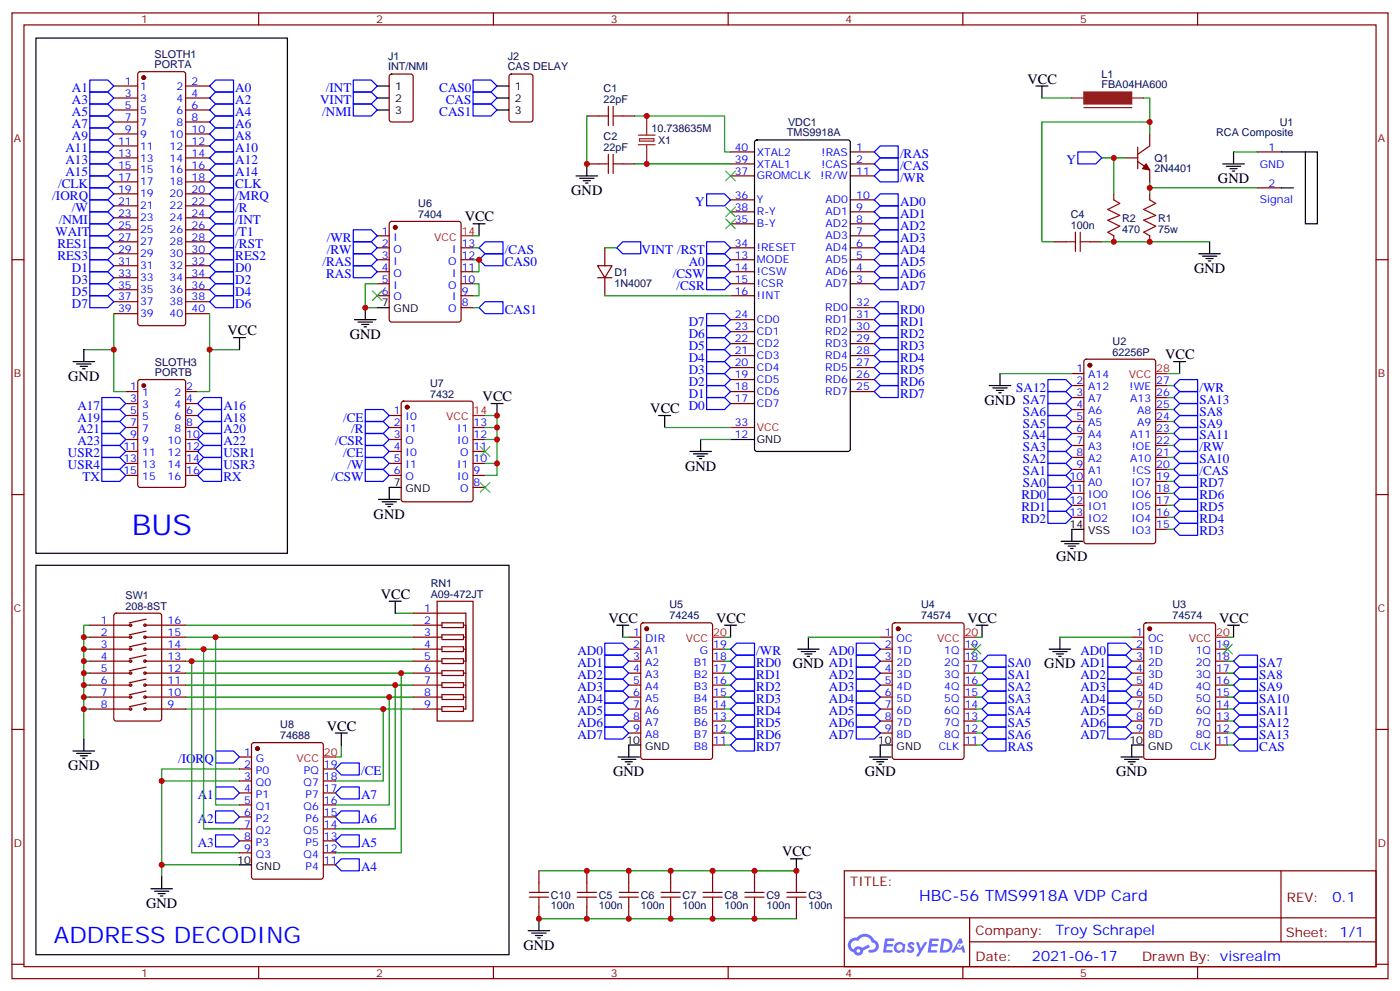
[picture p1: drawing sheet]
<svg xmlns="http://www.w3.org/2000/svg" width="412mm" height="292mm" viewBox="0 0 412 292" stroke-linecap="round" stroke-linejoin="round" font-family="sans-serif">
<defs><g id="words">
<text font-size="8.5" fill="#00f" x="38.8" y="157.6">BUS</text>
<text font-size="6.7" fill="#00f" x="15.9" y="277.6">ADDRESS DECODING</text>
<text font-size="4.6" fill="#00f" x="270.8" y="265.4">HBC-56 TMS9918A VDP Card</text>
<g font-size="4.2">
<text x="302.7" y="24.6">VCC</text>
<text x="358.8" y="53.9">GND</text>
<text x="168.3" y="57.4">GND</text>
<text x="136.9" y="65.2">VCC</text>
<text x="351.7" y="80.4">GND</text>
<text x="67" y="98.7">VCC</text>
<text x="103" y="99.8">GND</text>
<text x="343.3" y="105.8">VCC</text>
<text x="20.1" y="112.1">GND</text>
<text x="142.2" y="118.1">VCC</text>
<text x="290" y="119.2">GND SA7</text>
<text x="191.6" y="121.6">VCC</text>
<text x="201.8" y="138.6">GND</text>
<text x="110.1" y="152.7">GND</text>
<text x="311.1" y="165">GND</text>
<text x="112.2" y="176.3">VCC</text>
<text x="179.2" y="183.4">VCC</text>
<text x="211" y="183.4">VCC</text>
<text x="285" y="183.4">VCC</text>
<text x="359.1" y="183.4">VCC</text>
<text x="233.5" y="196.8">GND AD1</text>
<text x="307.6" y="196.8">GND AD1</text>
<text x="96.3" y="215.1">VCC</text>
<text x="20.1" y="226.8">GND</text>
<text x="180.6" y="228.5">GND</text>
<text x="254.7" y="228.5">GND</text>
<text x="328.8" y="228.5">GND</text>
<text x="230.4" y="252.2">VCC</text>
<text x="43" y="267.3">GND</text>
<text x="154.2" y="279.7">GND</text>
</g>
<g font-size="4.2" fill="#00f">
<text x="392.5" y="265.7">0.1</text>
<text x="310.9" y="275.2">Troy Schrapel</text>
<text x="304" y="283">2021-06-17</text>
</g>
<g font-size="3.9" fill="#00f">
<text x="21.2" y="27.1">A1</text>
<text x="69.3" y="27.1">A0</text>
<text x="96" y="27.1">/INT</text>
<text x="129.4" y="27.1">CAS0</text>
<text x="21.2" y="30.6">A3</text>
<text x="21.2" y="34.1">A5</text>
<text x="69.3" y="30.6">A2</text>
<text x="69.3" y="34.1">A4</text>
<text x="94.3" y="30.6">VINT</text>
<text x="94.9" y="34.1">/NMI</text>
<text x="129.4" y="34.1">CAS1</text>
<text x="131.3" y="30.6">CAS</text>
<text x="21.2" y="37.7">A7</text>
<text x="21.2" y="41.2">A9</text>
<text x="69.3" y="37.7">A6</text>
<text x="69.3" y="41.2">A8</text>
<text x="19.3" y="44.7">A11</text>
<text x="69.3" y="44.7">A10</text>
<text x="265.1" y="46.5">/RAS</text>
<text x="19.3" y="48.3">A13</text>
<text x="19.3" y="51.8">A15</text>
<text x="69.3" y="48.3">A12</text>
<text x="69.3" y="51.8">A14</text>
<text x="265.1" y="53.6">/WR</text>
<text x="265.1" y="50">/CAS</text>
<text x="314.2" y="48.3">Y</text>
<text x="15.4" y="58.8">/IORQ</text>
<text x="17.1" y="55.3">/CLK</text>
<text x="69.3" y="55.3">CLK</text>
<text x="69.3" y="58.8">/MRQ</text>
<text x="17.3" y="65.9">/NMI</text>
<text x="21.2" y="62.4">/W</text>
<text x="69.3" y="62.4">/R</text>
<text x="69.3" y="65.9">/INT</text>
<text x="204.8" y="60.6">Y</text>
<text x="265.1" y="60.6">AD0</text>
<text x="265.1" y="64.1">AD1</text>
<text x="16.3" y="69.4">WAIT</text>
<text x="69.3" y="69.4">/T1</text>
<text x="96.2" y="71.2">/WR</text>
<text x="265.1" y="67.7">AD2</text>
<text x="265.1" y="71.2">AD3</text>
<text x="16.9" y="73">RES1</text>
<text x="16.9" y="76.5">RES3</text>
<text x="69.3" y="73">/RST</text>
<text x="69.3" y="76.5">RES2</text>
<text x="96.2" y="74.7">/RW</text>
<text x="148.7" y="74.7">/CAS</text>
<text x="189" y="74.7">VINT /RST</text>
<text x="265.1" y="74.7">AD4</text>
<text x="21.2" y="80">D1</text>
<text x="21.2" y="83.5">D3</text>
<text x="69.3" y="80">D0</text>
<text x="69.3" y="83.5">D2</text>
<text x="95" y="78.2">/RAS</text>
<text x="96.1" y="81.8">RAS</text>
<text x="148.7" y="78.2">CAS0</text>
<text x="198.2" y="81.8">/CSW</text>
<text x="202.9" y="78.2">A0</text>
<text x="265.1" y="78.2">AD5</text>
<text x="265.1" y="81.8">AD6</text>
<text x="21.2" y="87.1">D5</text>
<text x="69.3" y="87.1">D4</text>
<text x="199.3" y="85.3">/CSR</text>
<text x="265.1" y="85.3">AD7</text>
<text x="21.2" y="90.6">D7</text>
<text x="69.3" y="90.6">D6</text>
<text x="148.7" y="92.4">CAS1</text>
<text x="202.9" y="95.9">D7</text>
<text x="265.1" y="92.4">RD0</text>
<text x="265.1" y="95.9">RD1</text>
<text x="202.9" y="99.4">D6</text>
<text x="265.1" y="99.4">RD2</text>
<text x="202.9" y="106.5">D4</text>
<text x="202.9" y="102.9">D5</text>
<text x="265.1" y="102.9">RD3</text>
<text x="265.1" y="106.5">RD4</text>
<text x="202.9" y="113.5">D2</text>
<text x="202.9" y="110">D3</text>
<text x="265.1" y="110">RD5</text>
<text x="265.1" y="113.5">RD6</text>
<text x="202.9" y="117.1">D1</text>
<text x="265.1" y="117.1">RD7</text>
<text x="299.3" y="115.3">SA12</text>
<text x="353.3" y="115.3">/WR</text>
<text x="353.3" y="118.8">SA13</text>
<text x="22.8" y="120.6">A17</text>
<text x="22.8" y="124.1">A19</text>
<text x="65.8" y="120.6">A16</text>
<text x="65.8" y="124.1">A18</text>
<text x="101.1" y="124.1">/CE</text>
<text x="202.9" y="120.6">D0</text>
<text x="301.3" y="125.9">SA5</text>
<text x="301.3" y="122.3">SA6</text>
<text x="353.3" y="122.3">SA8</text>
<text x="353.3" y="125.9">SA9</text>
<text x="22.8" y="127.6">A21</text>
<text x="22.8" y="131.2">A23</text>
<text x="65.8" y="127.6">A20</text>
<text x="65.8" y="131.2">A22</text>
<text x="98.7" y="131.2">/CSR</text>
<text x="103.4" y="127.6">/R</text>
<text x="301.3" y="129.4">SA4</text>
<text x="353.3" y="129.4">SA11</text>
<text x="20" y="134.7">USR2</text>
<text x="65.8" y="134.7">USR1</text>
<text x="101.1" y="134.7">/CE</text>
<text x="301.3" y="136.5">SA2</text>
<text x="301.3" y="132.9">SA3</text>
<text x="353.3" y="132.9">/RW</text>
<text x="353.3" y="136.5">SA10</text>
<text x="20" y="138.2">USR4</text>
<text x="24.3" y="141.7">TX</text>
<text x="65.8" y="138.2">USR3</text>
<text x="65.8" y="141.7">RX</text>
<text x="97.6" y="141.7">/CSW</text>
<text x="102.3" y="138.2">/W</text>
<text x="301.3" y="143.5">SA0</text>
<text x="301.3" y="140">SA1</text>
<text x="353.3" y="140">/CAS</text>
<text x="353.3" y="143.5">RD7</text>
<text x="300.9" y="147">RD0</text>
<text x="353.3" y="147">RD6</text>
<text x="300.9" y="150.6">RD1</text>
<text x="300.9" y="154.1">RD2</text>
<text x="353.3" y="154.1">RD4</text>
<text x="353.3" y="150.6">RD5</text>
<text x="353.3" y="157.6">RD3</text>
<text x="170.1" y="196.4">AD1</text>
<text x="170.1" y="192.9">AD0</text>
<text x="222.8" y="196.4">RD0</text>
<text x="222.8" y="192.9">/WR</text>
<text x="244.2" y="192.9">AD0</text>
<text x="296.9" y="196.4">SA0</text>
<text x="318.3" y="192.9">AD0</text>
<text x="370.9" y="196.4">SA7</text>
<text x="170.1" y="203.5">AD3</text>
<text x="170.1" y="200">AD2</text>
<text x="222.8" y="200">RD1</text>
<text x="222.8" y="203.5">RD2</text>
<text x="244.2" y="203.5">AD3</text>
<text x="244.2" y="200">AD2</text>
<text x="296.9" y="203.5">SA2</text>
<text x="296.9" y="200">SA1</text>
<text x="318.3" y="203.5">AD3</text>
<text x="318.3" y="200">AD2</text>
<text x="370.9" y="203.5">SA9</text>
<text x="370.9" y="200">SA8</text>
<text x="170.1" y="207">AD4</text>
<text x="222.8" y="207">RD3</text>
<text x="244.2" y="207">AD4</text>
<text x="296.9" y="207">SA3</text>
<text x="318.3" y="207">AD4</text>
<text x="370.9" y="207">SA10</text>
<text x="170.1" y="214.1">AD6</text>
<text x="170.1" y="210.5">AD5</text>
<text x="222.8" y="210.5">RD4</text>
<text x="222.8" y="214.1">RD5</text>
<text x="244.2" y="210.5">AD5</text>
<text x="244.2" y="214.1">AD6</text>
<text x="296.9" y="214.1">SA5</text>
<text x="296.9" y="210.5">SA4</text>
<text x="318.3" y="210.5">AD5</text>
<text x="318.3" y="214.1">AD6</text>
<text x="370.9" y="214.1">SA12</text>
<text x="370.9" y="210.5">SA11</text>
<text x="170.1" y="217.6">AD7</text>
<text x="222.8" y="217.6">RD6</text>
<text x="222.8" y="221.1">RD7</text>
<text x="244.2" y="217.6">AD7</text>
<text x="296.9" y="217.6">SA6</text>
<text x="296.9" y="221.1">RAS</text>
<text x="318.3" y="217.6">AD7</text>
<text x="370.9" y="217.6">SA13</text>
<text x="370.9" y="221.1">CAS</text>
<text x="52.5" y="224.6">/IORQ</text>
<text x="106.4" y="228.2">/CE</text>
<text x="58.2" y="235.2">A1</text>
<text x="106.4" y="235.2">A7</text>
<text x="58.2" y="242.3">A2</text>
<text x="106.4" y="242.3">A6</text>
<text x="58.2" y="249.3">A3</text>
<text x="106.4" y="249.3">A5</text>
<text x="106.4" y="256.4">A4</text>
</g>
<g font-size="3.9" fill="#800">
<text x="250.5" y="261">TITLE:</text>
<text x="379.1" y="265.7">REV:</text>
<text x="287.4" y="275.2">Company:</text>
<text x="378.7" y="275.8">Sheet: 1/1</text>
<text x="287.4" y="282.9">Date:</text>
<text x="336.4" y="282.9">Drawn By: visrealm</text>
</g>
<g font-size="3.2" fill="#800">
<text x="41.6" y="6.8">1</text>
<text x="110.8" y="6.8">2</text>
<text x="179.9" y="6.8">3</text>
<text x="249.1" y="6.8">4</text>
<text x="318.2" y="6.8">5</text>
<text x="4.1" y="41.9">A</text>
<text x="405.9" y="41.9">A</text>
<text x="4.1" y="111.1">B</text>
<text x="405.9" y="111.1">B</text>
<text x="4.1" y="180.2">C</text>
<text x="405.9" y="180.2">C</text>
<text x="4.1" y="249.3">D</text>
<text x="405.9" y="249.3">D</text>
<text x="41.6" y="287.6">1</text>
<text x="110.8" y="287.6">2</text>
<text x="179.9" y="287.6">3</text>
<text x="249.1" y="287.6">4</text>
<text x="318.2" y="287.6">5</text>
</g>
<g font-size="3.2" fill="#000080">
<text x="45.5" y="17.1">SLOTH1</text>
<text x="114.3" y="17.6">J1</text>
<text x="149.6" y="17.6">J2</text>
<text x="45.5" y="20">PORTA</text>
<text x="114.3" y="20.7">INT/NMI</text>
<text x="149.6" y="20.7">CAS DELAY</text>
<text x="324.5" y="22.9">L1</text>
<text x="177.8" y="27.1">C1</text>
<text x="324.5" y="26">FBA04HA600</text>
<text x="177.8" y="30.3">22pF</text>
<text x="177.8" y="41.2">C2</text>
<text x="191.9" y="38.8">10.738635M</text>
<text x="231.8" y="40.1">TMS9918A</text>
<text x="232.1" y="37">VDC1</text>
<text x="358.3" y="40">RCA Composite</text>
<text x="377" y="37.1">U1</text>
<text x="177.8" y="44.4">22pF</text>
<text x="193.9" y="42.4">X1</text>
<text x="340.1" y="47.6">Q1</text>
<text x="340.1" y="50.7">2N4401</text>
<text x="123.2" y="64.1">7404</text>
<text x="123.2" y="61">U6</text>
<text x="315.4" y="64.1">C4</text>
<text x="330.6" y="65.3">R2</text>
<text x="341.1" y="65.3">R1</text>
<text x="315.4" y="67.3">100n</text>
<text x="330.6" y="68.5">470</text>
<text x="341.1" y="68.5">75w</text>
<text x="181" y="81.1">D1</text>
<text x="181" y="84.4">1N4007</text>
<text x="327.8" y="101.5">U2</text>
<text x="45.6" y="107.6">SLOTH3</text>
<text x="327.8" y="104.7">62256P</text>
<text x="45.6" y="110.6">PORTB</text>
<text x="126.7" y="113.8">U7</text>
<text x="126.7" y="117.1">7432</text>
<text x="126.9" y="172.8">RN1</text>
<text x="37" y="179.5">208-8ST</text>
<text x="37" y="176.3">SW1</text>
<text x="126.9" y="176">A09-472JT</text>
<text x="197.2" y="179.1">U5</text>
<text x="271.3" y="179.1">U4</text>
<text x="345.4" y="179.1">U3</text>
<text x="197.2" y="182.3">74245</text>
<text x="271.3" y="182.3">74574</text>
<text x="345.4" y="182.3">74574</text>
<text x="82.6" y="214.4">U8</text>
<text x="82.6" y="217.6">74688</text>
<text x="162.3" y="267.6">100n</text>
<text x="162.3" y="264.6">C10</text>
<text x="176.4" y="267.6">100n</text>
<text x="176.4" y="264.6">C5</text>
<text x="188.7" y="267.6">100n</text>
<text x="188.7" y="264.6">C6</text>
<text x="201.1" y="267.6">100n</text>
<text x="201.1" y="264.6">C7</text>
<text x="213.4" y="267.6">100n</text>
<text x="213.4" y="264.6">C8</text>
<text x="225.8" y="267.6">100n</text>
<text x="225.8" y="264.6">C9</text>
<text x="238.1" y="267.6">100n</text>
<text x="238.1" y="264.6">C3</text>
</g>
<g font-size="3.2" fill="#00f">
<text x="36.8" y="25">1</text>
<text x="36.8" y="28.5">3</text>
<text x="41.3" y="26.4">1</text>
<text x="41.3" y="29.9">3</text>
<text x="52" y="26.4">2</text>
<text x="52" y="29.9">4</text>
<text x="56.4" y="25">2</text>
<text x="56.4" y="28.5">4</text>
<text x="36.8" y="32">5</text>
<text x="36.8" y="35.6">7</text>
<text x="41.3" y="33.4">5</text>
<text x="52" y="33.4">6</text>
<text x="56.4" y="32">6</text>
<text x="56.4" y="35.6">8</text>
<text x="36.8" y="39.1">9</text>
<text x="41.3" y="37">7</text>
<text x="41.3" y="40.5">9</text>
<text x="49.9" y="40.5">10</text>
<text x="52" y="37">8</text>
<text x="56.4" y="39.1">10</text>
<text x="34.8" y="42.6">11</text>
<text x="34.8" y="46.1">13</text>
<text x="41.3" y="44">11</text>
<text x="41.3" y="47.6">13</text>
<text x="49.9" y="44">12</text>
<text x="49.9" y="47.6">14</text>
<text x="56.4" y="42.6">12</text>
<text x="56.4" y="46.1">14</text>
<text x="216.5" y="47.9">39</text>
<text x="216.5" y="44.4">40</text>
<text x="223" y="45.8">XTAL2</text>
<text x="242" y="45.8">!RAS</text>
<text x="252.2" y="44.4">1</text>
<text x="252.2" y="47.9">2</text>
<text x="373.7" y="44.4">1</text>
<text x="34.8" y="49.7">15</text>
<text x="34.8" y="53.2">17</text>
<text x="41.3" y="51.1">15</text>
<text x="49.9" y="51.1">16</text>
<text x="56.4" y="49.7">16</text>
<text x="56.4" y="53.2">18</text>
<text x="216.5" y="51.4">37</text>
<text x="223" y="52.8">GROMCLK</text>
<text x="223" y="49.3">XTAL1</text>
<text x="241.7" y="52.8">!R/W</text>
<text x="242" y="49.3">!CAS</text>
<text x="252.2" y="51.4">11</text>
<text x="371.1" y="49.3">GND</text>
<text x="34.8" y="56.7">19</text>
<text x="41.3" y="54.6">17</text>
<text x="41.3" y="58.1">19</text>
<text x="49.9" y="54.6">18</text>
<text x="49.9" y="58.1">20</text>
<text x="56.4" y="56.7">20</text>
<text x="216.5" y="58.5">36</text>
<text x="223" y="59.9">Y</text>
<text x="243.1" y="59.9">AD0</text>
<text x="252.2" y="58.5">10</text>
<text x="371.1" y="59.9">Signal</text>
<text x="373.7" y="55">2</text>
<text x="34.8" y="60.3">21</text>
<text x="34.8" y="63.8">23</text>
<text x="41.3" y="61.7">21</text>
<text x="41.3" y="65.2">23</text>
<text x="49.9" y="61.7">22</text>
<text x="49.9" y="65.2">24</text>
<text x="56.4" y="60.3">22</text>
<text x="56.4" y="63.8">24</text>
<text x="216.5" y="65.5">35</text>
<text x="216.5" y="62">38</text>
<text x="223" y="63.4">R-Y</text>
<text x="243.1" y="63.4">AD1</text>
<text x="252.2" y="65.5">8</text>
<text x="252.2" y="62">9</text>
<text x="34.8" y="67.3">25</text>
<text x="34.8" y="70.8">27</text>
<text x="41.3" y="68.7">25</text>
<text x="49.9" y="68.7">26</text>
<text x="56.4" y="67.3">26</text>
<text x="56.4" y="70.8">28</text>
<text x="112.5" y="69.1">1</text>
<text x="116" y="70.8">I</text>
<text x="223" y="67">B-Y</text>
<text x="243.1" y="70.5">AD3</text>
<text x="243.1" y="67">AD2</text>
<text x="252.2" y="69.1">7</text>
<text x="34.8" y="74.4">29</text>
<text x="34.8" y="77.9">31</text>
<text x="41.3" y="72.2">27</text>
<text x="41.3" y="75.8">29</text>
<text x="49.9" y="72.2">28</text>
<text x="49.9" y="75.8">30</text>
<text x="56.4" y="74.4">30</text>
<text x="56.4" y="77.9">32</text>
<text x="112.5" y="72.6">2</text>
<text x="112.5" y="76.1">3</text>
<text x="116" y="74.4">O</text>
<text x="116" y="77.9">I</text>
<text x="132" y="77.9">O</text>
<text x="133.2" y="74.4">I</text>
<text x="136" y="76.1">12</text>
<text x="136" y="72.6">13</text>
<text x="216.5" y="76.1">13</text>
<text x="216.5" y="72.6">34</text>
<text x="223" y="77.5">MODE</text>
<text x="223" y="74">!RESET</text>
<text x="243.1" y="77.5">AD5</text>
<text x="243.1" y="74">AD4</text>
<text x="252.2" y="76.1">5</text>
<text x="252.2" y="72.6">6</text>
<text x="34.8" y="81.4">33</text>
<text x="41.3" y="79.3">31</text>
<text x="41.3" y="82.8">33</text>
<text x="49.9" y="79.3">32</text>
<text x="49.9" y="82.8">34</text>
<text x="56.4" y="81.4">34</text>
<text x="112.5" y="79.7">4</text>
<text x="112.5" y="83.2">5</text>
<text x="116" y="81.4">O</text>
<text x="133.2" y="81.4">I</text>
<text x="136" y="83.2">10</text>
<text x="136" y="79.7">11</text>
<text x="216.5" y="79.7">14</text>
<text x="216.5" y="83.2">15</text>
<text x="223" y="81.1">!CSW</text>
<text x="243.1" y="81.1">AD6</text>
<text x="252.2" y="83.2">3</text>
<text x="252.2" y="79.7">4</text>
<text x="34.8" y="84.9">35</text>
<text x="34.8" y="88.5">37</text>
<text x="41.3" y="86.4">35</text>
<text x="41.3" y="89.9">37</text>
<text x="49.9" y="86.4">36</text>
<text x="49.9" y="89.9">38</text>
<text x="56.4" y="84.9">36</text>
<text x="56.4" y="88.5">38</text>
<text x="112.5" y="86.7">6</text>
<text x="116" y="84.9">I</text>
<text x="116" y="88.5">O</text>
<text x="132" y="84.9">O</text>
<text x="133.2" y="88.5">I</text>
<text x="136" y="86.7">9</text>
<text x="216.5" y="86.7">16</text>
<text x="223" y="84.6">!CSR</text>
<text x="223" y="88.1">!INT</text>
<text x="243.1" y="84.6">AD7</text>
<text x="34.8" y="92">39</text>
<text x="41.3" y="93.4">39</text>
<text x="49.9" y="93.4">40</text>
<text x="56.4" y="92">40</text>
<text x="132" y="92">O</text>
<text x="136" y="90.2">8</text>
<text x="216.5" y="93.8">24</text>
<text x="223" y="95.2">CD0</text>
<text x="243.1" y="95.2">RD1</text>
<text x="243.1" y="91.7">RD0</text>
<text x="252.2" y="93.8">31</text>
<text x="252.2" y="90.2">32</text>
<text x="216.5" y="100.8">22</text>
<text x="216.5" y="97.3">23</text>
<text x="223" y="98.7">CD1</text>
<text x="243.1" y="98.7">RD2</text>
<text x="252.2" y="100.8">29</text>
<text x="252.2" y="97.3">30</text>
<text x="216.5" y="107.9">20</text>
<text x="216.5" y="104.4">21</text>
<text x="223" y="105.8">CD3</text>
<text x="223" y="102.2">CD2</text>
<text x="243.1" y="105.8">RD4</text>
<text x="243.1" y="102.2">RD3</text>
<text x="252.2" y="107.9">27</text>
<text x="252.2" y="104.4">28</text>
<text x="216.5" y="111.4">19</text>
<text x="223" y="112.8">CD5</text>
<text x="223" y="109.3">CD4</text>
<text x="243.1" y="112.8">RD6</text>
<text x="243.1" y="109.3">RD5</text>
<text x="252.2" y="111.4">26</text>
<text x="317.1" y="109.6">1</text>
<text x="317.1" y="113.2">2</text>
<text x="320.6" y="111.4">A14</text>
<text x="340.6" y="113.2">27</text>
<text x="38.4" y="114.9">1</text>
<text x="38.4" y="118.5">3</text>
<text x="41.9" y="116.7">1</text>
<text x="51.4" y="116.7">2</text>
<text x="54.9" y="118.5">4</text>
<text x="54.9" y="114.9">2</text>
<text x="216.5" y="118.5">17</text>
<text x="216.5" y="114.9">18</text>
<text x="223" y="119.9">CD7</text>
<text x="223" y="116.3">CD6</text>
<text x="243.1" y="116.3">RD7</text>
<text x="252.2" y="114.9">25</text>
<text x="317.1" y="116.7">3</text>
<text x="320.6" y="114.9">A12</text>
<text x="320.6" y="118.5">A7</text>
<text x="332.7" y="114.9">!WE</text>
<text x="332.9" y="118.5">A13</text>
<text x="340.6" y="116.7">26</text>
<text x="38.4" y="122">5</text>
<text x="38.4" y="125.5">7</text>
<text x="41.9" y="120.2">3</text>
<text x="41.9" y="123.8">5</text>
<text x="51.4" y="123.8">6</text>
<text x="51.4" y="120.2">4</text>
<text x="54.9" y="125.5">8</text>
<text x="54.9" y="122">6</text>
<text x="116" y="122">1</text>
<text x="116" y="125.5">2</text>
<text x="119.5" y="123.8">I0</text>
<text x="139.5" y="125.5">13</text>
<text x="216.5" y="125.5">33</text>
<text x="317.1" y="120.2">4</text>
<text x="317.1" y="123.8">5</text>
<text x="320.6" y="122">A6</text>
<text x="320.6" y="125.5">A5</text>
<text x="334.9" y="125.5">A9</text>
<text x="334.9" y="122">A8</text>
<text x="340.6" y="123.8">24</text>
<text x="340.6" y="120.2">25</text>
<text x="38.4" y="129">9</text>
<text x="41.9" y="127.3">7</text>
<text x="41.9" y="130.8">9</text>
<text x="49.3" y="130.8">10</text>
<text x="51.4" y="127.3">8</text>
<text x="54.9" y="129">10</text>
<text x="116" y="129">3</text>
<text x="119.5" y="127.3">I1</text>
<text x="119.5" y="130.8">O</text>
<text x="134.7" y="130.8">I0</text>
<text x="134.7" y="127.3">I1</text>
<text x="139.5" y="129">12</text>
<text x="216.5" y="129">12</text>
<text x="317.1" y="127.3">6</text>
<text x="317.1" y="130.8">7</text>
<text x="320.6" y="129">A4</text>
<text x="332.9" y="129">A11</text>
<text x="340.6" y="130.8">22</text>
<text x="340.6" y="127.3">23</text>
<text x="36.4" y="132.6">11</text>
<text x="36.4" y="136.1">13</text>
<text x="41.9" y="134.3">11</text>
<text x="41.9" y="137.9">13</text>
<text x="49.3" y="137.9">14</text>
<text x="49.3" y="134.3">12</text>
<text x="54.9" y="136.1">14</text>
<text x="54.9" y="132.6">12</text>
<text x="116" y="132.6">4</text>
<text x="116" y="136.1">5</text>
<text x="119.5" y="134.3">I0</text>
<text x="119.5" y="137.9">I1</text>
<text x="134.7" y="137.9">I1</text>
<text x="135.5" y="134.3">O</text>
<text x="139.5" y="136.1">10</text>
<text x="139.5" y="132.6">11</text>
<text x="317.1" y="134.3">8</text>
<text x="317.1" y="137.9">9</text>
<text x="320.6" y="132.6">A3</text>
<text x="320.6" y="136.1">A2</text>
<text x="332.9" y="136.1">A10</text>
<text x="333.4" y="132.6">!OE</text>
<text x="340.6" y="137.9">20</text>
<text x="340.6" y="134.3">21</text>
<text x="36.4" y="139.6">15</text>
<text x="41.9" y="141.4">15</text>
<text x="49.3" y="141.4">16</text>
<text x="54.9" y="139.6">16</text>
<text x="116" y="139.6">6</text>
<text x="119.5" y="141.4">O</text>
<text x="134.7" y="141.4">I0</text>
<text x="139.5" y="143.2">8</text>
<text x="139.5" y="139.6">9</text>
<text x="315.1" y="141.4">10</text>
<text x="320.6" y="139.6">A1</text>
<text x="320.6" y="143.2">A0</text>
<text x="333.3" y="143.2">IO7</text>
<text x="333.5" y="139.6">!CS</text>
<text x="340.6" y="141.4">19</text>
<text x="135.5" y="144.9">O</text>
<text x="315.1" y="144.9">11</text>
<text x="315.1" y="148.4">12</text>
<text x="320.6" y="146.7">IO0</text>
<text x="333.3" y="146.7">IO6</text>
<text x="340.6" y="148.4">17</text>
<text x="340.6" y="144.9">18</text>
<text x="315.1" y="152">13</text>
<text x="320.6" y="150.2">IO1</text>
<text x="320.6" y="153.7">IO2</text>
<text x="333.3" y="153.7">IO4</text>
<text x="333.3" y="150.2">IO5</text>
<text x="340.6" y="155.5">15</text>
<text x="340.6" y="152">16</text>
<text x="333.3" y="157.3">IO3</text>
<text x="29.7" y="183.7">1</text>
<text x="49.4" y="183.7">16</text>
<text x="125" y="180.2">1</text>
<text x="125" y="183.7">2</text>
<text x="29.7" y="190.8">3</text>
<text x="29.7" y="187.3">2</text>
<text x="49.4" y="187.3">15</text>
<text x="49.4" y="190.8">14</text>
<text x="125" y="187.3">3</text>
<text x="125" y="190.8">4</text>
<text x="186.5" y="187.3">1</text>
<text x="186.5" y="190.8">2</text>
<text x="190" y="189">DIR</text>
<text x="210.1" y="190.8">19</text>
<text x="260.6" y="187.3">1</text>
<text x="260.6" y="190.8">2</text>
<text x="264.1" y="189">OC</text>
<text x="284.2" y="190.8">19</text>
<text x="334.7" y="187.3">1</text>
<text x="334.7" y="190.8">2</text>
<text x="338.2" y="189">OC</text>
<text x="358.2" y="190.8">19</text>
<text x="29.7" y="197.8">5</text>
<text x="29.7" y="194.3">4</text>
<text x="49.4" y="197.8">12</text>
<text x="49.4" y="194.3">13</text>
<text x="125" y="194.3">5</text>
<text x="125" y="197.8">6</text>
<text x="186.5" y="194.3">3</text>
<text x="186.5" y="197.8">4</text>
<text x="190" y="192.5">A1</text>
<text x="190" y="196.1">A2</text>
<text x="204.4" y="196.1">B1</text>
<text x="206.1" y="192.5">G</text>
<text x="210.1" y="197.8">17</text>
<text x="210.1" y="194.3">18</text>
<text x="260.6" y="194.3">3</text>
<text x="260.6" y="197.8">4</text>
<text x="264.1" y="192.5">1D</text>
<text x="264.1" y="196.1">2D</text>
<text x="278.2" y="196.1">2Q</text>
<text x="278.2" y="192.5">1Q</text>
<text x="284.2" y="197.8">17</text>
<text x="284.2" y="194.3">18</text>
<text x="334.7" y="194.3">3</text>
<text x="334.7" y="197.8">4</text>
<text x="338.2" y="192.5">1D</text>
<text x="338.2" y="196.1">2D</text>
<text x="352.2" y="196.1">2Q</text>
<text x="352.2" y="192.5">1Q</text>
<text x="358.2" y="197.8">17</text>
<text x="358.2" y="194.3">18</text>
<text x="29.7" y="201.4">6</text>
<text x="49.4" y="201.4">11</text>
<text x="125" y="201.4">7</text>
<text x="186.5" y="201.4">5</text>
<text x="190" y="199.6">A3</text>
<text x="190" y="203.1">A4</text>
<text x="204.4" y="203.1">B3</text>
<text x="204.4" y="199.6">B2</text>
<text x="210.1" y="201.4">16</text>
<text x="260.6" y="201.4">5</text>
<text x="264.1" y="199.6">3D</text>
<text x="264.1" y="203.1">4D</text>
<text x="278.2" y="203.1">4Q</text>
<text x="278.2" y="199.6">3Q</text>
<text x="284.2" y="201.4">16</text>
<text x="334.7" y="201.4">5</text>
<text x="338.2" y="199.6">3D</text>
<text x="338.2" y="203.1">4D</text>
<text x="352.2" y="203.1">4Q</text>
<text x="352.2" y="199.6">3Q</text>
<text x="358.2" y="201.4">16</text>
<text x="29.7" y="208.4">8</text>
<text x="29.7" y="204.9">7</text>
<text x="49.4" y="204.9">10</text>
<text x="49.4" y="208.4">9</text>
<text x="125" y="204.9">8</text>
<text x="125" y="208.4">9</text>
<text x="186.5" y="204.9">6</text>
<text x="186.5" y="208.4">7</text>
<text x="190" y="206.7">A5</text>
<text x="204.4" y="206.7">B4</text>
<text x="210.1" y="208.4">14</text>
<text x="210.1" y="204.9">15</text>
<text x="260.6" y="204.9">6</text>
<text x="260.6" y="208.4">7</text>
<text x="264.1" y="206.7">5D</text>
<text x="278.2" y="206.7">5Q</text>
<text x="284.2" y="208.4">14</text>
<text x="284.2" y="204.9">15</text>
<text x="334.7" y="204.9">6</text>
<text x="334.7" y="208.4">7</text>
<text x="338.2" y="206.7">5D</text>
<text x="352.2" y="206.7">5Q</text>
<text x="358.2" y="208.4">14</text>
<text x="358.2" y="204.9">15</text>
<text x="186.5" y="211.9">8</text>
<text x="186.5" y="215.5">9</text>
<text x="190" y="210.2">A6</text>
<text x="190" y="213.7">A7</text>
<text x="204.4" y="213.7">B6</text>
<text x="204.4" y="210.2">B5</text>
<text x="210.1" y="215.5">12</text>
<text x="210.1" y="211.9">13</text>
<text x="260.6" y="211.9">8</text>
<text x="260.6" y="215.5">9</text>
<text x="264.1" y="210.2">6D</text>
<text x="264.1" y="213.7">7D</text>
<text x="278.2" y="213.7">7Q</text>
<text x="278.2" y="210.2">6Q</text>
<text x="284.2" y="215.5">12</text>
<text x="284.2" y="211.9">13</text>
<text x="334.7" y="211.9">8</text>
<text x="334.7" y="215.5">9</text>
<text x="338.2" y="210.2">6D</text>
<text x="338.2" y="213.7">7D</text>
<text x="352.2" y="213.7">7Q</text>
<text x="352.2" y="210.2">6Q</text>
<text x="358.2" y="215.5">12</text>
<text x="358.2" y="211.9">13</text>
<text x="190" y="217.2">A8</text>
<text x="204.4" y="220.8">B8</text>
<text x="204.4" y="217.2">B7</text>
<text x="210.1" y="219">11</text>
<text x="264.1" y="217.2">8D</text>
<text x="276.5" y="220.8">CLK</text>
<text x="278.2" y="217.2">8Q</text>
<text x="284.2" y="219">11</text>
<text x="338.2" y="217.2">8D</text>
<text x="350.6" y="220.8">CLK</text>
<text x="352.2" y="217.2">8Q</text>
<text x="358.2" y="219">11</text>
<text x="71.9" y="222.5">1</text>
<text x="71.9" y="226.1">2</text>
<text x="75.4" y="224.3">G</text>
<text x="75.4" y="227.8">P0</text>
<text x="89.5" y="227.8">PQ</text>
<text x="95.4" y="226.1">19</text>
<text x="71.9" y="229.6">3</text>
<text x="71.9" y="233.1">4</text>
<text x="75.4" y="231.4">Q0</text>
<text x="89.4" y="231.4">Q7</text>
<text x="95.4" y="233.1">17</text>
<text x="95.4" y="229.6">18</text>
<text x="71.9" y="236.6">5</text>
<text x="75.4" y="234.9">P1</text>
<text x="75.4" y="238.4">Q1</text>
<text x="89.4" y="238.4">Q6</text>
<text x="90" y="234.9">P7</text>
<text x="95.4" y="236.6">16</text>
<text x="71.9" y="240.2">6</text>
<text x="71.9" y="243.7">7</text>
<text x="75.4" y="241.9">P2</text>
<text x="75.4" y="245.5">Q2</text>
<text x="89.4" y="245.5">Q5</text>
<text x="90" y="241.9">P6</text>
<text x="95.4" y="243.7">14</text>
<text x="95.4" y="240.2">15</text>
<text x="71.9" y="247.2">8</text>
<text x="71.9" y="250.8">9</text>
<text x="75.4" y="249">P3</text>
<text x="90" y="249">P5</text>
<text x="95.4" y="250.8">12</text>
<text x="95.4" y="247.2">13</text>
<text x="75.4" y="252.5">Q3</text>
<text x="89.4" y="252.5">Q4</text>
<text x="90" y="256">P4</text>
<text x="95.4" y="254.3">11</text>
</g>
<g font-size="3.2">
<text x="116.4" y="26.4">1</text>
<text x="116.4" y="29.9">2</text>
<text x="151.7" y="26.4">1</text>
<text x="151.7" y="29.9">2</text>
<text x="116.4" y="33.4">3</text>
<text x="151.7" y="33.4">3</text>
<text x="112.5" y="90.2">7</text>
<text x="116" y="92">GND</text>
<text x="223" y="130.5">GND</text>
<text x="116" y="143.2">7</text>
<text x="119.5" y="144.9">GND</text>
<text x="315.1" y="155.5">14</text>
<text x="320.6" y="157.3">VSS</text>
<text x="184.5" y="219">10</text>
<text x="190" y="220.8">GND</text>
<text x="258.6" y="219">10</text>
<text x="264.1" y="220.8">GND</text>
<text x="332.7" y="219">10</text>
<text x="338.2" y="220.8">GND</text>
<text x="69.9" y="254.3">10</text>
<text x="75.4" y="256">GND</text>
</g>
<g font-size="3.2" fill="#f00">
<text x="127.9" y="70.8">VCC</text>
<text x="136" y="69.1">14</text>
<text x="332.5" y="111.4">VCC</text>
<text x="340.6" y="109.6">28</text>
<text x="131.4" y="123.8">VCC</text>
<text x="139.5" y="122">14</text>
<text x="223" y="126.9">VCC</text>
<text x="202" y="189">VCC</text>
<text x="210.1" y="187.3">20</text>
<text x="276.1" y="189">VCC</text>
<text x="284.2" y="187.3">20</text>
<text x="350.2" y="189">VCC</text>
<text x="358.2" y="187.3">20</text>
<text x="87.3" y="224.3">VCC</text>
<text x="95.4" y="222.5">20</text>
</g>
</g></defs>
<g fill="none" stroke="#870000" stroke-width=".35">
<path d="M3.5 3.8h405.4v284.3h-405.4zM7.1 7.3h398.2v277.3h-398.2zM76.2 3.8v3.5M145.3 3.8v3.5M214.5 3.8v3.5M283.6 3.8v3.5M352.8 3.8v3.5M3.5 76.5h3.6M405.3 76.5h3.6M3.5 145.6h3.6M405.3 145.6h3.6M3.5 214.8h3.6"/>
<path d="M405.3 214.8h3.6M248.7 256.4h156.6v28.2h-156.6zM377.3 256.4v20.9M248.7 270.2h156.5M285.6 277.3h119.6M285.6 270.2v14.2M3.5 283.9h3.6M76.2 284.6v3.5M145.3 284.6v3.5M214.5 284.6v3.5M283.6 284.6v3.5M352.8 284.6v3.5"/>
<path d="M405.3 283.9h3.6"/>
</g>
<g fill="#5487ff">
<path d="M267.7 277.6a1.22 1.22 0 0 1 1.7 .2l-.4 .6a.47 .47 0 0 0-.3-.4 .47 .47 0 0 0-.5 .2l.1 .2a1.14 1.14 0 0 1 .8 1.8 1.14 1.14 0 0 1-1.9 0l-.2-.2 .5-.6 .7 .5a.29 .29 0 0 0 .3-.3 .29 .29 0 0 0-.2-.3 1.04 1.04 0 0 1-.6-1.7z"/>
<path d="M260.7 276.3h2.4l.3 .2-.2 .5-1.8 .1-.1 .8h1.5l.3 .4-.3 .4h-1.6l-.2 1.1h1.7l.2 .3-.2 .3-2.6 .1z"/>
<path d="M273.8 276.3h2.4l.3 .2-.1 .5-1.8 .1-.2 .8h1.6l.3 .4-.4 .4h-1.6l-.1 1.1h1.7l.2 .3-.2 .3-2.6 .1z"/>
<path d="M282.6 276.3h.7l.3 1.3-.6 .3a.69 .69 0 0 0-1 .3 .69 .69 0 0 0 .4 .9 .69 .69 0 0 0 .9-.6l.5-.2 .6 2.2h-.8l-.2-.9h-1.8l-.5 .9h-.8z"/>
<path d="M269.8 277.4h.8l.6 1.8 1.1-1.8h.9l-2.6 4.2h-.8l.9-1.5z"/>
<path d="M277.4 276.3l-.6 4.2h1.3a2.11 2.11 0 0 0 2.5-2.1 2.11 2.11 0 0 0-2.5-2.1zM278.1 277.1a1.39 1.39 0 0 1 1.7 1.4 1.39 1.39 0 0 1-1.8 1.3h-.3z"/>
<path d="M263.7 277.9a1.54 1.54 0 0 0-.1 2.2 1.54 1.54 0 0 0 2.2 .1l.6 .3 .3-2.3-.2-.3h-.4a1.49 1.49 0 0 0-2.4 0zM264 278.9a.94 .94 0 0 1 1.8 0 .94 .94 0 0 1-1.8 0z"/>
<path d="M250.4 276.7a2.18 2.18 0 0 0 1.1 3.7 1.44 1.44 0 0 0 1.6 .9 1.44 1.44 0 0 0 1.2-1.4l2-1.1-.5-.7-1.9 1a1.47 1.47 0 0 0-2.4 .4 1.39 1.39 0 0 1-.7-1.9 1.39 1.39 0 0 1 2-.5 2.12 2.12 0 0 1 2.2-1.3 2.12 2.12 0 0 1 1.9 1.7 1.14 1.14 0 0 1 1.1 1.4 1.14 1.14 0 0 1-1.7 .7 .43 .43 0 0 0-.5 .4 .43 .43 0 0 0 .4 .5 1.98 1.98 0 0 0 2.5-1.2 1.98 1.98 0 0 0-1.2-2.6 3.1 3.1 0 0 0-5.3-.6l-.9 .1zM252.3 280a.55 .55 0 0 1 1.1 0 .55 .55 0 0 1-1.1 0z"/>
<circle cx="282.6" cy="278.4" r=".26"/>
</g>
<g fill="none" stroke="#870000" stroke-width=".35">
<path d="M33.5 25.3h7.1M33.5 28.9h7.1M33.5 32.4h7.1M33.5 35.9h7.1M33.5 39.4h7.1M40.8 21.3l.5-.2h12.7l.5 .2 .2 .5v73.4l-.3 .5-.4 .2h-12.7l-.5-.2-.2-.5v-73.4zM54.7 25.3h7M54.7 28.9h7M54.7 32.4h7M54.7 35.9h7M54.7 39.4h7M114.9 22l.5-.2h5.6l.7 .4v13l-.5 .7h-5.8l-.7-.4v-13z"/>
<path d="M150.2 22l.4-.2h5.7l.6 .4 .1 13-.5 .7h-5.9l-.6-.4-.1-13zM172.9 34.1h3.5M183.4 34.1h3.6M338.7 39.4v3.6l-3.6 2.4M33.5 43h7.1M33.5 46.5h7.1M33.5 50h7.1M33.5 53.6h7.1M33.5 57.1h7.1M54.7 43h7M54.7 46.5h7M54.7 50h7"/>
<path d="M54.7 53.6h7M54.7 57.1h7M172.9 48.3h3.5M183.4 48.3h3.6M215.2 44.7h7M215.2 48.3h7M215.2 58.8h7M215.2 51.8h7M250.5 44.7h7M250.5 48.3h7M250.5 58.8h7M250.5 51.8h7"/>
<path d="M328.1 57.1v1.7M331.6 46.5h3.5M335.1 47.6l3.6 2.4v3.6M335.1 43.3v6.4M338.7 57.1v1.7M370.4 44.7h7.1M370.4 55.3h7.1M33.5 60.6h7.1M33.5 64.1h7.1M33.5 67.7h7.1M33.5 71.2h7.1M33.5 74.7h7.1"/>
<path d="M33.5 78.2h7.1M54.7 60.6h7M54.7 64.1h7M54.7 67.7h7M54.7 71.2h7M54.7 74.7h7M54.7 78.2h7M111.1 76.5h3.6M111.1 73h3.6M111.1 69.4h3.6M114.9 65.4l.5-.2h19.7l.5 .2 .2 .5v28.2l-.2 .5-.5 .2h-19.7l-.5-.2-.2-.5v-28.2zM135.8 76.5h3.5"/>
<path d="M135.8 73h3.5M176 78.2h4.3l-2.1 3.6zM178.2 73v5.2M215.2 76.5h7M215.2 73h7M215.2 65.9h7M215.2 62.4h7M250.5 76.5h7M250.5 73h7M250.5 69.4h7M250.5 65.9h7M250.5 62.4h7"/>
<path d="M310.4 71.2h3.6M321 71.2h3.6M328.1 69.4v1.8M338.7 69.4v1.8M33.5 81.8h7.1M33.5 85.3h7.1M33.5 88.8h7.1M33.5 92.4h7.1M54.7 81.8h7M54.7 85.3h7M54.7 88.8h7M54.7 92.4h7"/>
<path d="M111.1 83.5h3.6M111.1 80h3.6M111.1 87.1h3.6M135.8 83.5h3.5M135.8 80h3.5M135.8 87.1h3.5M135.8 90.6h3.5M176 81.8h4.3M178.2 81.8v5.3M215.2 83.5h7M215.2 80h7M215.2 87.1h7"/>
<path d="M215.2 97.6h7M215.2 94.1h7M250.5 83.5h7M250.5 80h7M250.5 97.6h7M250.5 94.1h7M250.5 90.6h7M37 115.3h3.6M37 118.8h3.6M40.8 112l.5-.2h12.7l.6 .4 .1 30.6-.5 .7h-12.9l-.7-.5v-30.5zM54.7 115.3h3.5M54.7 118.8h3.5"/>
<path d="M118.4 118.3l.5-.2h19.7l.5 .2 .2 .5v28.2l-.2 .5-.5 .2h-19.7l-.5-.2-.2-.5v-28.2zM215.2 115.3h7M215.2 118.8h7M215.2 111.8h7M215.2 108.2h7M215.2 104.7h7M215.2 101.2h7M250.5 115.3h7M250.5 111.8h7M250.5 108.2h7M250.5 104.7h7M250.5 101.2h7"/>
<path d="M315.7 110h3.6M315.7 113.5h3.6M315.7 117.1h3.6M319.5 106l.5-.2h19.7l.7 .4v53.2l-.4 .6-20 .1-.7-.5v-53.1zM340.4 113.5h3.6M340.4 117.1h3.6M37 140h3.6M37 136.5h3.6M37 122.3h3.6M37 132.9h3.6M37 125.9h3.6M37 129.4h3.6"/>
<path d="M54.7 140h3.5M54.7 136.5h3.5M54.7 122.3h3.5M54.7 132.9h3.5M54.7 125.9h3.5M54.7 129.4h3.5M114.7 140h3.5M114.7 136.5h3.5M114.7 122.3h3.5M114.7 132.9h3.5M114.7 125.9h3.5M114.7 129.4h3.5"/>
<path d="M139.3 140h3.6M139.3 136.5h3.6M139.3 132.9h3.6M139.3 125.9h3.6M139.3 129.4h3.6M315.7 120.6h3.6M315.7 124.1h3.6M315.7 127.6h3.6M315.7 131.2h3.6M315.7 134.7h3.6M315.7 138.2h3.6M340.4 120.6h3.6"/>
<path d="M340.4 124.1h3.6M340.4 127.6h3.6M340.4 131.2h3.6M340.4 134.7h3.6M340.4 138.2h3.6M139.3 143.5h3.6M315.7 141.7h3.6M315.7 145.3h3.6M315.7 148.8h3.6M315.7 152.3h3.6M340.4 141.7h3.6M340.4 145.3h3.6"/>
<path d="M340.4 148.8h3.6M340.4 152.3h3.6M340.4 155.9h3.6M128.8 177h10.5v35.3h-10.5zM26.5 187.6h12M26.5 191.1h12M26.5 194.7h12M26.5 198.2h12M26.5 184.1h12M33.7 180.8l.5-.2h12.7l.7 .4v30.6l-.4 .6-13 .1-.6-.5-.1-30.5zM42.7 187.6h12M42.7 191.1h12"/>
<path d="M42.7 194.7h12M42.7 198.2h12M42.7 184.1h12M43 200l-4.9 1M43 196.4l-4.9 1.1M43 182.3l-4.9 1.1M43 185.8l-4.9 1.1M43 189.4l-4.9 1M43 192.9l-4.9 1.1M121.7 187.6h8.5M121.7 191.1h8.5M121.7 194.7h8.5"/>
<path d="M121.7 198.2h8.5M121.7 180.6h15.5v28.2h-.7M121.7 184.1h8.5M130.2 183.4h6.3v1.4h-6.3zM130.2 186.9h6.3v1.4h-6.3zM130.2 190.4h6.3v1.4h-6.3zM130.2 194h6.3v1.4h-6.3zM130.2 197.5h6.3v1.4h-6.3zM136.5 187.6h.7M136.5 191.1h.7M136.5 194.7h.7M136.5 198.2h.7"/>
<path d="M136.5 184.1h.7M185.2 187.6h3.5M185.2 191.1h3.5M185.2 194.7h3.5M185.2 198.2h3.5M189 183.6l.4-.2h19.8l.6 .4 .1 39.1-.5 .6-20 .1-.6-.5-.1-39zM209.9 191.1h3.5M209.9 194.7h3.5M209.9 198.2h3.5M259.3 187.6h3.5M259.3 191.1h3.5M259.3 194.7h3.5"/>
<path d="M259.3 198.2h3.5M263.1 183.6l.4-.2h19.8l.6 .4 .1 39.1-.5 .6-20 .1-.6-.5-.1-39zM284 191.1h3.5M284 194.7h3.5M284 198.2h3.5M333.4 187.6h3.5M333.4 191.1h3.5M333.4 194.7h3.5M333.4 198.2h3.5M337.1 183.6l.5-.2h19.8l.6 .4 .1 39.1-.5 .6-20 .1-.6-.5-.1-39zM358.1 191.1h3.5M358.1 194.7h3.5"/>
<path d="M358.1 198.2h3.5M26.5 201.7h12M26.5 205.2h12M26.5 208.8h12M42.7 201.7h12M42.7 205.2h12M42.7 208.8h12M43 207l-4.9 1.1M43 203.5l-4.9 1M74.3 218.9l.5-.2h19.7l.7 .4v39.1l-.4 .6-20 .1-.7-.5v-39zM121.7 201.7h8.5M121.7 205.2h8.5"/>
<path d="M121.7 208.8h8.5M130.2 201h6.3v1.4h-6.3zM130.2 204.5h6.3v1.5h-6.3zM130.2 208.1h6.3v1.4h-6.3zM136.5 201.7h.7M136.5 205.2h.7M185.2 201.7h3.5M185.2 205.2h3.5M185.2 208.8h3.5M185.2 212.3h3.5M185.2 215.8h3.5M209.9 201.7h3.5"/>
<path d="M209.9 205.2h3.5M209.9 208.8h3.5M209.9 212.3h3.5M209.9 215.8h3.5M209.9 219.4h3.5M259.3 201.7h3.5M259.3 205.2h3.5M259.3 208.8h3.5M259.3 212.3h3.5M259.3 215.8h3.5M284 201.7h3.5M284 205.2h3.5"/>
<path d="M284 208.8h3.5M284 212.3h3.5M284 215.8h3.5M284 219.4h3.5M333.4 201.7h3.5M333.4 205.2h3.5M333.4 208.8h3.5M333.4 212.3h3.5M333.4 215.8h3.5M358.1 201.7h3.5M358.1 205.2h3.5M358.1 208.8h3.5"/>
<path d="M358.1 212.3h3.5M358.1 215.8h3.5M358.1 219.4h3.5M70.6 222.9h3.5M70.6 226.4h3.5M70.6 229.9h3.5M70.6 233.5h3.5M70.6 237h3.5M95.2 226.4h3.6M95.2 229.9h3.6M95.2 233.5h3.6M95.2 237h3.6"/>
<path d="M70.6 240.5h3.5M70.6 244.1h3.5M70.6 247.6h3.5M70.6 251.1h3.5M95.2 240.5h3.6M95.2 244.1h3.6M95.2 247.6h3.6M95.2 251.1h3.6M95.2 254.6h3.6M158.7 256.4v3.5M172.9 256.4v3.5M185.2 256.4v3.5"/>
<path d="M197.6 256.4v3.5M209.9 256.4v3.5M222.2 256.4v3.5M234.6 256.4v3.5M158.7 267v3.5M172.9 267v3.5M185.2 267v3.5M197.6 267v3.5M209.9 267v3.5M222.2 267v3.5M234.6 267v3.5"/>
<circle cx="38.5" cy="198.2" r=".35"/>
<circle cx="38.5" cy="191.1" r=".35"/>
<circle cx="38.5" cy="194.7" r=".35"/>
<circle cx="38.5" cy="184.1" r=".35"/>
<circle cx="38.5" cy="187.6" r=".35"/>
<circle cx="42.7" cy="198.2" r=".35"/>
<circle cx="42.7" cy="194.7" r=".35"/>
<circle cx="42.7" cy="184.1" r=".35"/>
<circle cx="42.7" cy="187.6" r=".35"/>
<circle cx="42.7" cy="191.1" r=".35"/>
<circle cx="38.5" cy="205.2" r=".35"/>
<circle cx="38.5" cy="208.8" r=".35"/>
<circle cx="38.5" cy="201.7" r=".35"/>
<circle cx="42.7" cy="208.8" r=".35"/>
<circle cx="42.7" cy="205.2" r=".35"/>
<circle cx="42.7" cy="201.7" r=".35"/>
</g>
<g fill="none" stroke="#000" stroke-width=".35">
<path d="M10.6 11.2h74.1v151.7h-74.1zM111.1 32.4h3.6M111.1 25.3h3.6M111.1 28.9h3.6M146.4 32.4h3.5M146.4 25.3h3.5M146.4 28.9h3.5M305.2 25.3h3.5M306.9 25.3v3.6M169.7 51.8h6.3M170.7 52.5h4.3M171.8 53.2h2.1"/>
<path d="M172.5 53.9h.7M172.9 48.3v3.5M222.5 41.4l.5-.2h26.8l.6 .4 .1 90.6-.5 .7h-27l-.7-.4-.1-90.6zM360.2 48.3h6.3M361.2 49h4.3M362.3 49.7h2.1M363 50.4h.7M363.4 44.7v3.6M377.5 44.7h7M377.5 55.3h3.5M384.5 44.7h3.6v21.2h-3.6zM139.3 65.9h3.6"/>
<path d="M141.1 65.9v3.5M353.1 74.7h6.4M354.2 75.4h4.2M355.2 76.1h2.2M356 76.8h.7M356.3 71.2v3.5M68.8 99.4h3.5M70.6 99.4v3.5M104.4 94.1h6.4M105.5 94.8h4.2M106.5 95.5h2.2M107.2 96.2h.7"/>
<path d="M107.6 90.6v3.5M111.1 90.6h3.6M21.5 106.5h6.4M22.6 107.2h4.2M23.6 107.9h2.2M24.3 108.6h.7M24.7 102.9v3.6M144.6 118.8h3.6M146.4 118.8v3.5M291.4 113.5h6.3M292.5 114.2h4.2M293.5 114.9h2.1"/>
<path d="M294.2 115.6h.7M294.6 110v3.5M345.7 106.5h3.5M347.5 106.5v3.5M194 122.3h3.6M195.8 122.3v3.6M203.2 132.9h6.3M204.3 133.6h4.2M205.3 134.3h2.1M206 135h.7M206.4 129.4v3.5M215.2 129.4h7"/>
<path d="M111.5 147h6.3M112.5 147.7h4.3M113.6 148.4h2.1M114.3 149.2h.7M118.2 143.5h-3.5v3.5M312.6 159.4h6.3M319.3 155.9h-3.6v3.5M10.6 166.4h139.3v114.7h-139.3zM114.7 177h3.5M116.4 177v3.6M313.6 160.1h4.3M314.7 160.8h2.1"/>
<path d="M315.4 161.5h.7M181.7 184.1h3.5M183.4 184.1v3.5M213.4 184.1h3.6M215.2 184.1v3.5M234.9 191.1h6.4M236 191.8h4.2M237.1 192.5h2.1M237.8 193.3h.7M238.1 187.6v3.5M287.5 184.1h3.5M289.3 184.1v3.5"/>
<path d="M309 191.1h6.4M310.1 191.8h4.2M311.1 192.5h2.2M311.9 193.3h.7M312.2 187.6v3.5M361.6 184.1h3.5M363.4 184.1v3.5M24.7 217.6v3.5M98.8 215.8h3.5M100.5 215.8v3.6M188.7 219.4h-3.5v3.5M262.8 219.4h-3.5v3.5"/>
<path d="M336.9 219.4h-3.5v3.5M21.5 221.1h6.4M22.6 221.8h4.2M23.6 222.5h2.2M24.3 223.2h.7M182 222.9h6.4M183.1 223.6h4.2M184.1 224.3h2.2M184.9 225h.7M256.1 222.9h6.4M257.2 223.6h4.2M258.2 224.3h2.1"/>
<path d="M258.9 225h.7M330.2 222.9h6.3M331.3 223.6h4.2M332.3 224.3h2.1M333 225h.7M47.6 258.2v3.5M70.6 254.6h3.5M232.8 252.9h3.6M234.6 252.9v3.5M44.4 261.7h6.4M45.5 262.4h4.2M46.6 263.1h2.1"/>
<path d="M47.3 263.8h.7M155.6 274h6.3M156.6 274.7h4.3M157.7 275.4h2.1M158.4 276.2h.7M158.7 270.5v3.5"/>
</g>
<g fill="#870000" stroke="#870000" stroke-width=".35">
<path d="M337.6 48.3l1.1 1.7-2.2-.3z"/>
<circle cx="42.3" cy="22.9" r=".53"/>
<circle cx="42.3" cy="113.5" r=".53"/>
<circle cx="321" cy="107.5" r=".53"/>
<circle cx="338.7" cy="185.1" r=".53"/>
<circle cx="264.6" cy="185.1" r=".53"/>
<circle cx="190.5" cy="185.1" r=".53"/>
<circle cx="116.4" cy="67" r=".53"/>
<circle cx="75.8" cy="220.4" r=".53"/>
<circle cx="119.9" cy="119.9" r=".53"/>
</g>
<g fill="none" stroke="#00f" stroke-width=".35">
<path d="M26.5 23.6h5.2l1.8 1.7-1.8 1.8h-5.2zM26.5 27.1h5.2l1.8 1.8-1.8 1.7h-5.2zM26.5 30.6h5.2l1.8 1.8-1.8 1.7h-5.2zM26.5 34.1h5.2l1.8 1.8-1.8 1.8h-5.2zM26.5 37.7h5.2l1.8 1.7-1.8 1.8h-5.2zM61.7 35.9l1.8-1.8h5.3v3.6h-5.3zM63.5 23.6h5.3v3.5h-5.3l-1.8-1.8zM63.5 27.1h5.3v3.5h-5.3l-1.8-1.7zM63.5 30.6h5.3v3.5h-5.3l-1.8-1.7zM63.5 37.7h5.3v3.5h-5.3l-1.8-1.8zM104.1 27.1h5.3l1.7 1.8-1.7 1.7h-5.3zM104.1 23.6h5.3l1.7 1.7-1.7 1.8h-5.3z"/>
<path d="M104.1 30.6h5.3l1.7 1.8-1.7 1.7h-5.3zM139.3 23.6h5.3l1.8 1.7-1.8 1.8h-5.3zM139.3 27.1h5.3l1.8 1.8-1.8 1.7h-5.3zM139.3 30.6h5.3l1.8 1.8-1.8 1.7h-5.3zM26.5 41.2h5.2l1.8 1.8-1.8 1.7h-5.2zM26.5 44.7h5.2l1.8 1.8-1.8 1.8h-5.2zM26.5 48.3h5.2l1.8 1.7-1.8 1.8h-5.2zM26.5 51.8h5.2l1.8 1.8-1.8 1.7h-5.2zM26.5 55.3h5.2l1.8 1.8-1.8 1.7h-5.2zM26.5 58.8h5.2l1.8 1.8-1.8 1.8h-5.2zM63.5 41.2h5.3v3.5h-5.3l-1.8-1.7zM63.5 44.7h5.3v3.6h-5.3l-1.8-1.8z"/>
<path d="M63.5 48.3h5.3v3.5h-5.3l-1.8-1.8zM63.5 51.8h5.3v3.5h-5.3l-1.8-1.7zM63.5 55.3h5.3v3.5h-5.3l-1.8-1.7zM63.5 58.8h5.3v3.6h-5.3l-1.8-1.8zM208.1 57.1h5.3l1.8 1.7-1.8 1.8h-5.3zM259.3 50h5.3v3.6h-5.3l-1.8-1.8zM259.3 46.5h5.3v3.5h-5.3l-1.8-1.7zM259.3 43h5.3v3.5h-5.3l-1.8-1.8zM259.3 57.1h5.3v3.5h-5.3l-1.8-1.8zM317.5 44.7h5.3l1.8 1.8-1.8 1.8h-5.3zM26.5 76.5h5.2l1.8 1.7-1.8 1.8h-5.2zM26.5 62.4h5.2l1.8 1.7-1.8 1.8h-5.2z"/>
<path d="M26.5 65.9h5.2l1.8 1.8-1.8 1.7h-5.2zM26.5 69.4h5.2l1.8 1.8-1.8 1.8h-5.2zM26.5 73h5.2l1.8 1.7-1.8 1.8h-5.2zM63.5 76.5h5.3v3.5h-5.3l-1.8-1.8zM63.5 62.4h5.3v3.5h-5.3l-1.8-1.8zM63.5 65.9h5.3v3.5h-5.3l-1.8-1.7zM63.5 69.4h5.3v3.6h-5.3l-1.8-1.8zM63.5 73h5.3v3.5h-5.3l-1.8-1.8zM104.1 67.7h5.3l1.7 1.7-1.7 1.8h-5.3zM104.1 71.2h5.3l1.7 1.8-1.7 1.7h-5.3zM104.1 74.7h5.3l1.7 1.8-1.7 1.7h-5.3zM104.1 78.2h5.3l1.7 1.8-1.7 1.8h-5.3z"/>
<path d="M141.1 73l1.8-1.8h5.3v3.5h-5.3zM142.9 74.7h5.3v3.5h-5.3l-1.8-1.7zM183.4 71.2h5.3v3.5h-5.3l-1.7-1.7zM208.1 71.2h5.3l1.8 1.8-1.8 1.7h-5.3zM208.1 78.2h5.3l1.8 1.8-1.8 1.8h-5.3zM208.1 74.7h5.3l1.8 1.8-1.8 1.7h-5.3zM259.3 60.6h5.3v3.5h-5.3l-1.8-1.7zM259.3 64.1h5.3v3.6h-5.3l-1.8-1.8zM259.3 67.7h5.3v3.5h-5.3l-1.8-1.8zM259.3 71.2h5.3v3.5h-5.3l-1.8-1.7zM259.3 74.7h5.3v3.5h-5.3l-1.8-1.7zM259.3 78.2h5.3v3.6h-5.3l-1.8-1.8z"/>
<path d="M26.5 80h5.2l1.8 1.8-1.8 1.7h-5.2zM26.5 83.5h5.2l1.8 1.8-1.8 1.8h-5.2zM26.5 87.1h5.2l1.8 1.7-1.8 1.8h-5.2zM63.5 80h5.3v3.5h-5.3l-1.8-1.7zM63.5 83.5h5.3v3.6h-5.3l-1.8-1.8zM63.5 87.1h5.3v3.5h-5.3l-1.8-1.8zM141.1 90.6l1.8-1.8h5.3v3.6h-5.3zM208.1 81.8h5.3l1.8 1.7-1.8 1.8h-5.3zM208.1 99.4h5.3l1.8 1.8-1.8 1.7h-5.3zM208.1 95.9h5.3l1.8 1.7-1.8 1.8h-5.3zM208.1 92.4h5.3l1.8 1.7-1.8 1.8h-5.3zM259.3 88.8h5.3v3.6h-5.3l-1.8-1.8z"/>
<path d="M259.3 92.4h5.3v3.5h-5.3l-1.8-1.8zM259.3 95.9h5.3v3.5h-5.3l-1.8-1.8zM259.3 99.4h5.3v3.5h-5.3l-1.8-1.7zM259.3 81.8h5.3v3.5h-5.3l-1.8-1.8zM30 117.1h5.3l1.7 1.7-1.7 1.8h-5.3zM60 117.1h5.3v3.5h-5.3l-1.8-1.8zM208.1 117.1h5.3l1.8 1.7-1.8 1.8h-5.3zM208.1 113.5h5.3l1.8 1.8-1.8 1.8h-5.3zM208.1 110h5.3l1.8 1.8-1.8 1.7h-5.3zM208.1 106.5h5.3l1.8 1.7-1.8 1.8h-5.3zM208.1 102.9h5.3l1.8 1.8-1.8 1.8h-5.3zM259.3 102.9h5.3v3.6h-5.3l-1.8-1.8z"/>
<path d="M259.3 106.5h5.3v3.5h-5.3l-1.8-1.8zM259.3 110h5.3v3.5h-5.3l-1.8-1.7zM259.3 113.5h5.3v3.6h-5.3l-1.8-1.8zM308.7 118.8h5.3l1.7 1.8-1.7 1.7h-5.3zM308.7 115.3h5.3l1.7 1.8-1.7 1.7h-5.3zM308.7 111.8h5.3l1.7 1.7-1.7 1.8h-5.3zM345.7 113.5l1.8-1.7h5.3v3.5h-5.3zM347.5 115.3h5.3v3.5h-5.3l-1.8-1.7zM30 120.6h5.3l1.7 1.7-1.7 1.8h-5.3zM30 124.1h5.3l1.7 1.8-1.7 1.7h-5.3zM30 127.6h5.3l1.7 1.8-1.7 1.8h-5.3zM30 131.2h5.3l1.7 1.7-1.7 1.8h-5.3z"/>
<path d="M30 134.7h5.3l1.7 1.8-1.7 1.7h-5.3zM30 138.2h5.3l1.7 1.8-1.7 1.7h-5.3zM60 120.6h5.3v3.5h-5.3l-1.8-1.8zM60 124.1h5.3v3.5h-5.3l-1.8-1.7zM60 127.6h5.3v3.6h-5.3l-1.8-1.8zM60 131.2h5.3v3.5h-5.3l-1.8-1.8zM60 134.7h5.3v3.5h-5.3l-1.8-1.7zM60 138.2h5.3v3.5h-5.3l-1.8-1.7zM107.6 120.6h5.3l1.8 1.7-1.8 1.8h-5.3zM107.6 131.2h5.3l1.8 1.7-1.8 1.8h-5.3zM107.6 124.1h5.3l1.8 1.8-1.8 1.7h-5.3zM107.6 134.7h5.3l1.8 1.8-1.8 1.7h-5.3z"/>
<path d="M107.6 127.6h5.3l1.8 1.8-1.8 1.8h-5.3zM107.6 138.2h5.3l1.8 1.8-1.8 1.7h-5.3zM308.7 140h5.3l1.7 1.7-1.7 1.8h-5.3zM308.7 136.5h5.3l1.7 1.7-1.7 1.8h-5.3zM308.7 132.9h5.3l1.7 1.8-1.7 1.8h-5.3zM308.7 129.4h5.3l1.7 1.8-1.7 1.7h-5.3zM308.7 125.9h5.3l1.7 1.7-1.7 1.8h-5.3zM308.7 122.3h5.3l1.7 1.8-1.7 1.8h-5.3zM345.7 120.6l1.8-1.8h5.3v3.5h-5.3zM345.7 134.7l1.8-1.8h5.3v3.6h-5.3zM345.7 127.6l1.8-1.7h5.3v3.5h-5.3zM347.5 129.4h5.3v3.5h-5.3l-1.8-1.7z"/>
<path d="M347.5 136.5h5.3v3.5h-5.3l-1.8-1.8zM347.5 122.3h5.3v3.6h-5.3l-1.8-1.8zM308.7 143.5h5.3l1.7 1.8-1.7 1.7h-5.3zM308.7 147h5.3l1.7 1.8-1.7 1.8h-5.3zM308.7 150.6h5.3l1.7 1.7-1.7 1.8h-5.3zM345.7 152.3l1.8-1.7h5.3v3.5h-5.3zM345.7 145.3l1.8-1.8h5.3v3.5h-5.3zM345.7 141.7l1.8-1.7h5.3v3.5h-5.3zM347.5 154.1h5.3v3.5h-5.3l-1.8-1.7zM347.5 147h5.3v3.6h-5.3l-1.8-1.8zM178.2 200h5.2l1.8 1.7-1.8 1.8h-5.2zM178.2 196.4h5.2l1.8 1.8-1.8 1.8h-5.2z"/>
<path d="M178.2 192.9h5.2l1.8 1.8-1.8 1.7h-5.2zM178.2 189.4h5.2l1.8 1.7-1.8 1.8h-5.2zM217 192.9h5.2v3.5h-5.2l-1.8-1.7zM217 196.4h5.2v3.6h-5.2l-1.8-1.8zM217 189.4h5.2v3.5h-5.2l-1.8-1.8zM252.2 200h5.3l1.8 1.7-1.8 1.8h-5.3zM252.2 196.4h5.3l1.8 1.8-1.8 1.8h-5.3zM252.2 192.9h5.3l1.8 1.8-1.8 1.7h-5.3zM252.2 189.4h5.3l1.8 1.7-1.8 1.8h-5.3zM291 196.4h5.3v3.6h-5.3l-1.7-1.8zM291 192.9h5.3v3.5h-5.3l-1.7-1.7zM326.3 200h5.3l1.8 1.7-1.8 1.8h-5.3z"/>
<path d="M326.3 196.4h5.3l1.8 1.8-1.8 1.8h-5.3zM326.3 192.9h5.3l1.8 1.8-1.8 1.7h-5.3zM326.3 189.4h5.3l1.8 1.7-1.8 1.8h-5.3zM365.1 196.4h5.3v3.6h-5.3l-1.7-1.8zM365.1 192.9h5.3v3.5h-5.3l-1.7-1.7zM178.2 214.1h5.2l1.8 1.7-1.8 1.8h-5.2zM178.2 210.5h5.2l1.8 1.8-1.8 1.8h-5.2zM178.2 207h5.2l1.8 1.8-1.8 1.7h-5.2zM178.2 203.5h5.2l1.8 1.7-1.8 1.8h-5.2zM215.2 201.7l1.8-1.7h5.2v3.5h-5.2zM217 203.5h5.2v3.5h-5.2l-1.8-1.8zM217 207h5.2v3.5h-5.2l-1.8-1.7z"/>
<path d="M217 210.5h5.2v3.6h-5.2l-1.8-1.8zM217 214.1h5.2v3.5h-5.2l-1.8-1.8zM217 217.6h5.2v3.5h-5.2l-1.8-1.7zM252.2 214.1h5.3l1.8 1.7-1.8 1.8h-5.3zM252.2 207h5.3l1.8 1.8-1.8 1.7h-5.3zM252.2 210.5h5.3l1.8 1.8-1.8 1.8h-5.3zM252.2 203.5h5.3l1.8 1.7-1.8 1.8h-5.3zM289.3 201.7l1.7-1.7h5.3v3.5h-5.3zM291 214.1h5.3v3.5h-5.3l-1.7-1.8zM291 210.5h5.3v3.6h-5.3l-1.7-1.8zM291 207h5.3v3.5h-5.3l-1.7-1.7zM291 203.5h5.3v3.5h-5.3l-1.7-1.8z"/>
<path d="M291 217.6h5.3v3.5h-5.3l-1.7-1.7zM326.3 214.1h5.3l1.8 1.7-1.8 1.8h-5.3zM326.3 207h5.3l1.8 1.8-1.8 1.7h-5.3zM326.3 210.5h5.3l1.8 1.8-1.8 1.8h-5.3zM326.3 203.5h5.3l1.8 1.7-1.8 1.8h-5.3zM363.4 201.7l1.7-1.7h5.3v3.5h-5.3zM365.1 214.1h5.3v3.5h-5.3l-1.7-1.8zM365.1 210.5h5.3v3.6h-5.3l-1.7-1.8zM365.1 207h5.3v3.5h-5.3l-1.7-1.7zM365.1 203.5h5.3v3.5h-5.3l-1.7-1.8zM365.1 217.6h5.3v3.5h-5.3l-1.7-1.7zM63.5 221.1h5.3l1.8 1.8-1.8 1.7h-5.3z"/>
<path d="M63.5 238.8h5.3l1.8 1.7-1.8 1.8h-5.3zM63.5 231.7h5.3l1.8 1.8-1.8 1.7h-5.3zM100.5 224.6h5.3v3.6h-5.3l-1.7-1.8zM100.5 231.7h5.3v3.5h-5.3l-1.7-1.7zM100.5 238.8h5.3v3.5h-5.3l-1.7-1.8zM63.5 245.8h5.3l1.8 1.8-1.8 1.7h-5.3zM100.5 245.8h5.3v3.5h-5.3l-1.7-1.7zM100.5 252.9h5.3v3.5h-5.3l-1.7-1.8z"/>
</g>
<g fill="none" stroke="#008700" stroke-width=".35">
<path d="M172.9 34.1v14.2M187 34.1h26.4v10.6h1.8M306.9 28.9h8.8M336.9 28.9h1.8v10.5M338.7 35.9h-31.8v35.3h3.5M187 48.3h28.2M324.6 46.5h7M328.1 46.5v10.6M338.7 55.3h31.7M338.7 53.6v3.5M363.4 44.7h7M139.3 76.5h1.8v3.5h-1.8"/>
<path d="M139.3 69.4h1.8M139.3 73h1.8M178.2 73h3.5M324.6 71.2h31.7M33.5 92.4v10.5h-8.8M61.7 92.4v10.5h8.9M111.1 83.5h-3.5v7.1h3.5M139.3 83.5h1.8v3.6h-1.8M139.3 90.6h1.8M178.2 87.1h37M33.5 102.9v12.4h3.5M61.7 102.9v12.4h-3.5"/>
<path d="M294.6 110h21.1M344 110h3.5M344 117.1h1.7M344 113.5h1.7M142.9 122.3h3.5v7.1h-3.5M142.9 125.9h3.5M142.9 136.5h3.5M146.4 129.4v10.6h-3.5M195.8 125.9h19.4M206.4 129.4h8.8M344 127.6h1.7M344 134.7h1.7"/>
<path d="M344 124.1h1.7M344 120.6h1.7M344 138.2h1.7M344 131.2h1.7M344 141.7h1.7M344 145.3h1.7M344 148.8h1.7M344 152.3h1.7M344 155.9h1.7M24.7 198.2h1.8M24.7 194.7h1.8M24.7 191.1h1.8"/>
<path d="M24.7 187.6h1.8M26.5 184.1h-1.8v33.5M54.7 198.2h67M54.7 194.7h67M54.7 191.1h67M54.7 187.6h67M54.7 184.1h67M56.4 194.7v56.4h14.2M60 191.1v53h10.6M63.5 187.6v49.4h7.1M116.4 180.6h5.3M118.2 198.2v52.9h-19.4"/>
<path d="M183.4 187.6h1.8M213.4 198.2h1.8M213.4 194.7h1.8M213.4 191.1h1.8M213.4 187.6h1.8M238.1 187.6h21.2M287.5 198.2h1.8M287.5 194.7h1.8M287.5 187.6h1.8M312.2 187.6h21.2M361.6 198.2h1.8M361.6 194.7h1.8"/>
<path d="M361.6 187.6h1.8M24.7 208.8h1.8M24.7 205.2h1.8M24.7 201.7h1.8M54.7 208.8h67M54.7 205.2h67M54.7 201.7h67M100.5 219.4v3.5h-1.7M112.9 208.8v21.1h-14.1M114.7 205.2v31.8h-15.9M116.4 201.7v42.4h-17.6M213.4 208.8h1.8"/>
<path d="M213.4 205.2h1.8M213.4 201.7h1.8M213.4 219.4h1.8M213.4 215.8h1.8M213.4 212.3h1.8M287.5 208.8h1.8M287.5 205.2h1.8M287.5 201.7h1.8M287.5 219.4h1.8M287.5 215.8h1.8M287.5 212.3h1.8M361.6 208.8h1.8"/>
<path d="M361.6 205.2h1.8M361.6 201.7h1.8M361.6 219.4h1.8M361.6 215.8h1.8M361.6 212.3h1.8M47.6 229.9h23M70.6 226.4h-23v28.2M70.6 254.6h-23v3.6M158.7 256.4h75.9M158.7 270.5h75.9"/>
</g>
<path d="M135.8 69.4h3.5M340.4 110h3.6M139.3 122.3h3.6M215.2 125.9h7M209.9 187.6h3.5M284 187.6h3.5M358.1 187.6h3.5M95.2 222.9h3.6" fill="none" stroke="#f00" stroke-width=".35"/>
<path d="M188 39.8h5M190.5 34.1v5.7M315.7 28.9h3.6M319.3 31.7h14.1M333.4 28.9h3.5M188 42.6h5M188.4 40.9h4.2v.7h-4.2zM190.5 42.6v5.7" fill="none" stroke="#8c2424" stroke-width=".35"/>
<g fill="none" stroke="#a10000" stroke-width=".35">
<path d="M176.4 34.1h2.8M179.2 31.3v5.7M180.6 34.1h2.8M180.6 31.3v5.7M176.4 48.3h2.8M179.2 45.4v5.7M180.6 45.4v5.7M180.6 48.3h2.8M328.1 58.8l1.7 1.1-3.5 1.8 3.5 1.7-3.5 1.4 3.5 1.8-3.5 1.8 1.8 1M338.7 58.8l1.7 1.1-3.5 1.8 3.5 1.7-3.5 1.4 3.5 1.8-3.5 1.8 1.8 1M314 71.2h2.8M316.8 68.4v5.6"/>
<path d="M318.2 71.2h2.8M318.2 68.4v5.6M158.7 259.9v2.8M172.9 259.9v2.8M185.2 259.9v2.8M197.6 259.9v2.8M209.9 259.9v2.8M222.2 259.9v2.8M234.6 259.9v2.8M155.9 264.2h5.7M155.9 262.7h5.7M158.7 264.2v2.8"/>
<path d="M170 264.2h5.7M170 262.7h5.7M172.9 264.2v2.8M182.4 264.2h5.6M182.4 262.7h5.6M185.2 264.2v2.8M194.7 264.2h5.7M194.7 262.7h5.7M197.6 264.2v2.8M207.1 264.2h5.6M207.1 262.7h5.6M209.9 264.2v2.8"/>
<path d="M219.4 264.2h5.7M219.4 262.7h5.7M222.2 264.2v2.8M231.8 264.2h5.6M231.8 262.7h5.6M234.6 264.2v2.8"/>
</g>
<g fill="none" stroke="#3c3" stroke-width=".35">
<path d="M213.8 50.4l2.8 2.8M216.6 50.4l-2.8 2.8M213.8 61l2.8 2.8M213.8 64.5l2.8 2.8M216.6 61l-2.8 2.8M216.6 64.5l-2.8 2.8M109.7 85.7l2.8 2.8M112.5 85.7l-2.8 2.8M141.5 131.5l2.8 2.8M144.3 131.5l-2.8 2.8M141.5 142.1l2.8 2.8M144.3 142.1l-2.8 2.8"/>
<path d="M286.1 189.7l2.8 2.8M288.9 189.7l-2.8 2.8M360.2 189.7l2.8 2.8M363 189.7l-2.8 2.8"/>
</g>
<path d="M319.3 27.1h14.1v3.5h-14.1z" fill="#8c2424" stroke="#8c2424" stroke-width=".35"/>
<g fill="#c00">
<circle cx="61.7" cy="102.9" r=".88"/>
<circle cx="33.5" cy="102.9" r=".88"/>
<circle cx="118.2" cy="198.2" r=".88"/>
<circle cx="114.7" cy="205.2" r=".88"/>
<circle cx="116.4" cy="201.7" r=".88"/>
<circle cx="24.7" cy="187.6" r=".88"/>
<circle cx="24.7" cy="191.1" r=".88"/>
<circle cx="24.7" cy="194.7" r=".88"/>
<circle cx="24.7" cy="198.2" r=".88"/>
<circle cx="24.7" cy="201.7" r=".88"/>
<circle cx="24.7" cy="205.2" r=".88"/>
<circle cx="24.7" cy="208.8" r=".88"/>
<circle cx="63.5" cy="187.6" r=".88"/>
<circle cx="60" cy="191.1" r=".88"/>
<circle cx="56.4" cy="194.7" r=".88"/>
<circle cx="112.9" cy="208.8" r=".88"/>
<circle cx="47.6" cy="229.9" r=".88"/>
<circle cx="47.6" cy="254.6" r=".88"/>
<circle cx="158.8" cy="270.5" r=".88"/>
<circle cx="222.3" cy="256.4" r=".88"/>
<circle cx="209.9" cy="270.5" r=".88"/>
<circle cx="197.6" cy="270.5" r=".88"/>
<circle cx="185.2" cy="270.5" r=".88"/>
<circle cx="172.9" cy="270.5" r=".88"/>
<circle cx="209.9" cy="256.4" r=".88"/>
<circle cx="197.6" cy="256.4" r=".88"/>
<circle cx="185.2" cy="256.4" r=".88"/>
<circle cx="172.9" cy="256.4" r=".88"/>
<circle cx="234.6" cy="256.4" r=".88"/>
<circle cx="222.3" cy="270.5" r=".88"/>
<circle cx="141.1" cy="76.5" r=".88"/>
<circle cx="107.6" cy="90.6" r=".88"/>
<circle cx="190.5" cy="48.3" r=".88"/>
<circle cx="190.5" cy="34.1" r=".88"/>
<circle cx="172.9" cy="48.3" r=".88"/>
<circle cx="146.4" cy="122.3" r=".88"/>
<circle cx="146.4" cy="125.9" r=".88"/>
<circle cx="146.4" cy="129.4" r=".88"/>
<circle cx="146.4" cy="136.5" r=".88"/>
<circle cx="338.7" cy="55.3" r=".88"/>
<circle cx="328.1" cy="46.5" r=".88"/>
<circle cx="338.7" cy="71.2" r=".88"/>
<circle cx="338.7" cy="35.9" r=".88"/>
<circle cx="328.1" cy="71.2" r=".88"/>
</g>
<use href="#words"/>
</svg>
